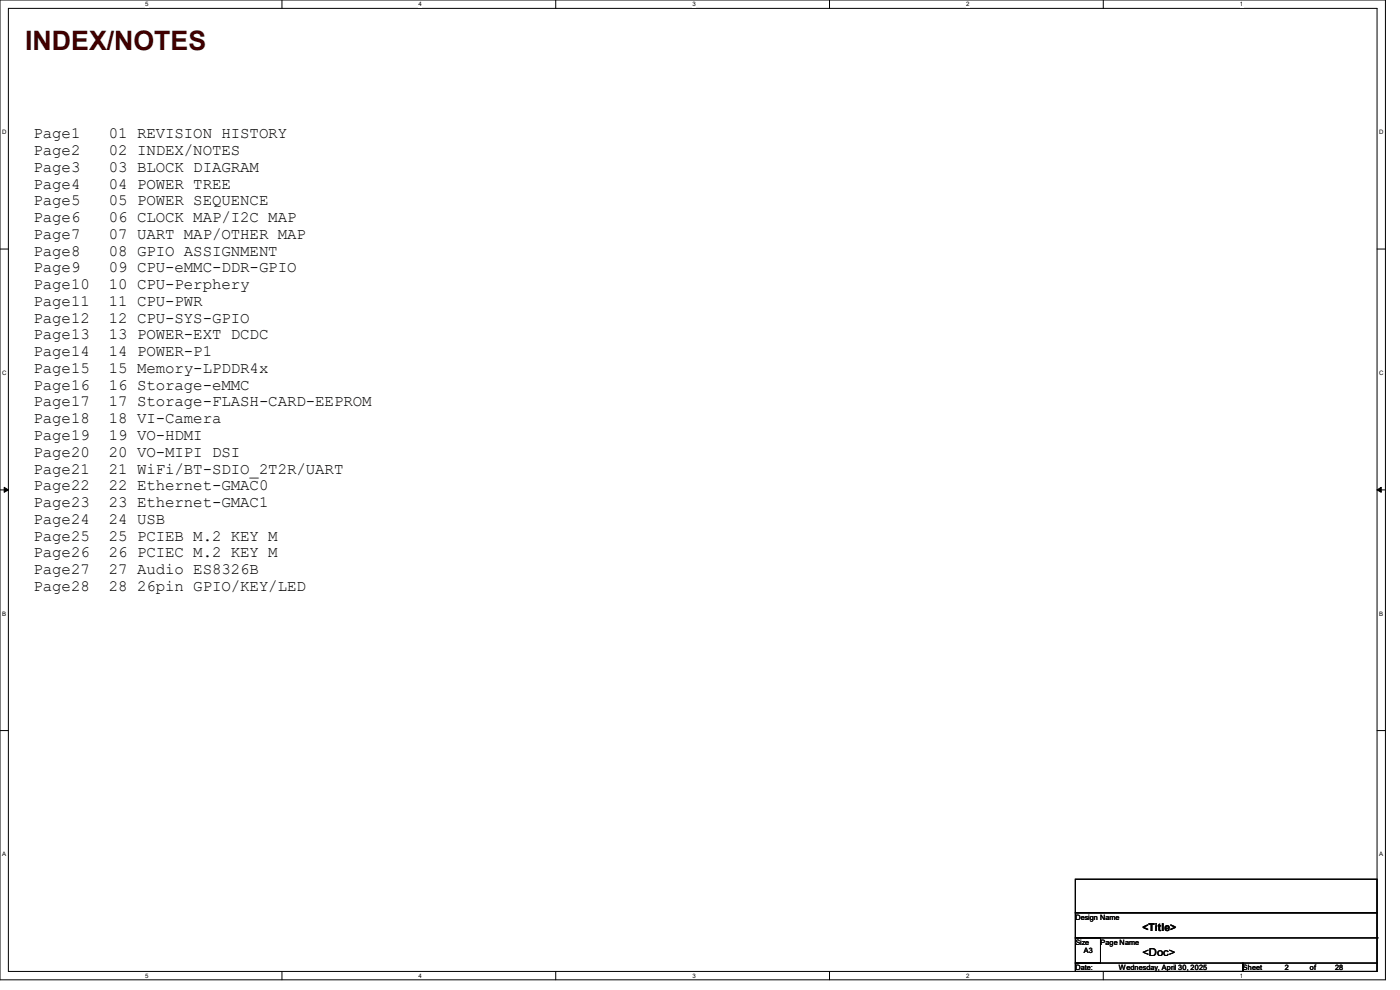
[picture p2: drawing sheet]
<svg xmlns="http://www.w3.org/2000/svg" width="297mm" height="210mm" viewBox="0 0 297 210" stroke-linecap="round" stroke-linejoin="round" font-family="sans-serif">
<defs><g id="words">
<text font-size="5.7" fill="#400000" x="5.3" y="10.6">INDEX/NOTES</text>
<g font-size="3.3">
<text x="7.1" y="29.3">Page1</text>
<text x="23.1" y="29.3">01 REVISION HISTORY</text>
<text x="7.1" y="32.9">Page2</text>
<text x="23.1" y="32.9">02 INDEX/NOTES</text>
<text x="7.1" y="36.4">Page3</text>
<text x="7.1" y="40">Page4</text>
<text x="23.1" y="36.4">03 BLOCK DIAGRAM</text>
<text x="23.1" y="40">04 POWER TREE</text>
<text x="7.1" y="43.6">Page5</text>
<text x="7.1" y="47.1">Page6</text>
<text x="23.1" y="47.1">06 CLOCK MAP/I2C MAP</text>
<text x="23.1" y="43.6">05 POWER SEQUENCE</text>
<text x="7.1" y="50.7">Page7</text>
<text x="23.1" y="50.7">07 UART MAP/OTHER MAP</text>
<text x="7.1" y="54.2">Page8</text>
<text x="7.1" y="57.8">Page9</text>
<text x="23.1" y="54.2">08 GPIO ASSIGNMENT</text>
<text x="23.1" y="57.8">09 CPU-eMMC-DDR-GPIO</text>
<text x="7.1" y="61.3">Page10</text>
<text x="7.1" y="64.9">Page11</text>
<text x="23.1" y="61.3">10 CPU-Perphery</text>
<text x="23.1" y="64.9">11 CPU-PWR</text>
<text x="7.1" y="68.5">Page12</text>
<text x="23.1" y="68.5">12 CPU-SYS-GPIO</text>
<text x="7.1" y="72">Page13</text>
<text x="7.1" y="75.6">Page14</text>
<text x="23.1" y="72">13 POWER-EXT DCDC</text>
<text x="23.1" y="75.6">14 POWER-P1</text>
<text x="7.1" y="79.1">Page15</text>
<text x="7.1" y="82.7">Page16</text>
<text x="23.1" y="79.1">15 Memory-LPDDR4x</text>
<text x="23.1" y="82.7">16 Storage-eMMC</text>
<text x="7.1" y="86.2">Page17</text>
<text x="7.1" y="89.8">Page18</text>
<text x="23.1" y="86.2">17 Storage-FLASH-CARD-EEPROM</text>
<text x="23.1" y="89.8">18 VI-Camera</text>
<text x="7.1" y="93.3">Page19</text>
<text x="23.1" y="93.3">19 VO-HDMI</text>
<text x="7.1" y="100.5">Page21</text>
<text x="7.1" y="96.9">Page20</text>
<text x="23.1" y="96.9">20 VO-MIPI DSI</text>
<text x="23.1" y="100.5">21 WiFi/BT-SDIO_2T2R/UART</text>
<text x="7.1" y="104">Page22</text>
<text x="7.1" y="107.6">Page23</text>
<text x="23.1" y="104">22 Ethernet-GMAC0</text>
<text x="23.1" y="107.6">23 Ethernet-GMAC1</text>
<text x="7.1" y="111.1">Page24</text>
<text x="23.1" y="111.1">24 USB</text>
<text x="7.1" y="114.7">Page25</text>
<text x="7.1" y="118.2">Page26</text>
<text x="23.1" y="114.7">25 PCIEB M.2 KEY M</text>
<text x="23.1" y="118.2">26 PCIEC M.2 KEY M</text>
<text x="7.1" y="121.8">Page27</text>
<text x="7.1" y="125.3">Page28</text>
<text x="23.1" y="121.8">27 Audio ES8326B</text>
<text x="23.1" y="125.3">28 26pin GPIO/KEY/LED</text>
</g>
<g font-size="2.3">
<text x="242.4" y="197.5">&lt;Title&gt;</text>
<text x="242.4" y="202.8">&lt;Doc&gt;</text>
</g>
<g font-size="1.6">
<text x="228.1" y="195.1">Design Name</text>
<text x="228.1" y="200.4">Size</text>
<text x="229.9" y="202.2">A3</text>
<text x="233.5" y="200.4">Page Name</text>
<text x="228.1" y="205.7">Date:</text>
<text x="237.4" y="205.7">Wednesday, April 30, 2025</text>
<text x="263.7" y="205.7">Sheet</text>
<text x="272.6" y="205.7">2</text>
<text x="277.9" y="205.7">of</text>
<text x="283.2" y="205.7">28</text>
</g>
<g font-size="1.3">
<text x="30.8" y="1.3">5</text>
<text x="88.8" y="1.3">4</text>
<text x="146.9" y="1.3">3</text>
<text x="205" y="1.3">2</text>
<text x="263.1" y="1.3">1</text>
<text x=".5" y="28.4">D</text>
<text x="292.6" y="28.4">D</text>
<text x=".5" y="79.5">C</text>
<text x="292.6" y="79.5">C</text>
<text x=".5" y="130.6">B</text>
<text x="292.6" y="130.6">B</text>
<text x=".5" y="181.7">A</text>
<text x="292.6" y="181.7">A</text>
<text x="30.8" y="207.4">5</text>
<text x="88.8" y="207.4">4</text>
<text x="146.9" y="207.4">3</text>
<text x="205" y="207.4">2</text>
<text x="263.1" y="207.4">1</text>
</g>
</g></defs>
<path d="M0 0h293.9v207.9h-293.9zM1.8 1.8h290.3v204.3h-290.3z" fill="none" stroke="#000" stroke-width=".21"/>
<g fill="#fff">
<path d="M30.8 .2h.7v1.4h-.7z"/>
<path d="M30.8 206.2h.7v1.4h-.7z"/>
</g>
<path d="M59.8 0v1.8M59.8 206.1v1.8" fill="none" stroke="#000" stroke-width=".21"/>
<g fill="#fff">
<path d="M88.8 .2h.7v1.4h-.7z"/>
<path d="M88.8 206.2h.7v1.4h-.7z"/>
</g>
<path d="M117.9 0v1.8M117.9 206.1v1.8" fill="none" stroke="#000" stroke-width=".21"/>
<g fill="#fff">
<path d="M146.9 .2h.7v1.4h-.7z"/>
<path d="M146.9 206.2h.7v1.4h-.7z"/>
</g>
<path d="M176 0v1.8M176 206.1v1.8" fill="none" stroke="#000" stroke-width=".21"/>
<g fill="#fff">
<path d="M205 .2h.7v1.4h-.7z"/>
<path d="M205 206.2h.7v1.4h-.7z"/>
</g>
<path d="M234.1 0v1.8M234.1 206.1v1.8" fill="none" stroke="#000" stroke-width=".21"/>
<g fill="#fff">
<path d="M263.1 .2h.6v1.4h-.6z"/>
<path d="M263.1 206.2h.6v1.4h-.6z"/>
<path d="M.5 27.3h.9v1.4h-.9z"/>
<path d="M292.6 27.3h.9v1.4h-.9z"/>
<path d="M.5 78.4h.9v1.4h-.9z"/>
<path d="M292.6 78.4h.9v1.4h-.9z"/>
</g>
<path d="M0 52.8h1.8M292.1 52.8h1.8" fill="none" stroke="#000" stroke-width=".21"/>
<g fill="#fff">
<path d="M.5 129.5h.8v1.4h-.8z"/>
<path d="M292.6 129.5h.8v1.4h-.8z"/>
</g>
<path d="M0 103.9h1.8M292.1 103.9h1.8" fill="none" stroke="#000" stroke-width=".21"/>
<path d="M.9 103.4l.9 .5-.9 .5zM292.1 103.9l.9-.5v1z" fill="#000" stroke="#000" stroke-width=".21"/>
<g fill="#fff">
<path d="M.5 180.5h.8v1.4h-.8z"/>
<path d="M292.6 180.5h.8v1.4h-.8z"/>
</g>
<path d="M0 155h1.8M292.1 155h1.8M228.1 186.5h64v7.1h-64zM228.1 193.6h64v5.4h-64zM228.1 199h5.4v5.3h-5.4zM292.1 199h.1M292.1 199v5.3M228.1 204.3h35.6v1.8h-35.6zM263.7 204.3h28.4v1.8h-28.4z" fill="none" stroke="#000" stroke-width=".21"/>
<use href="#words"/>
</svg>
